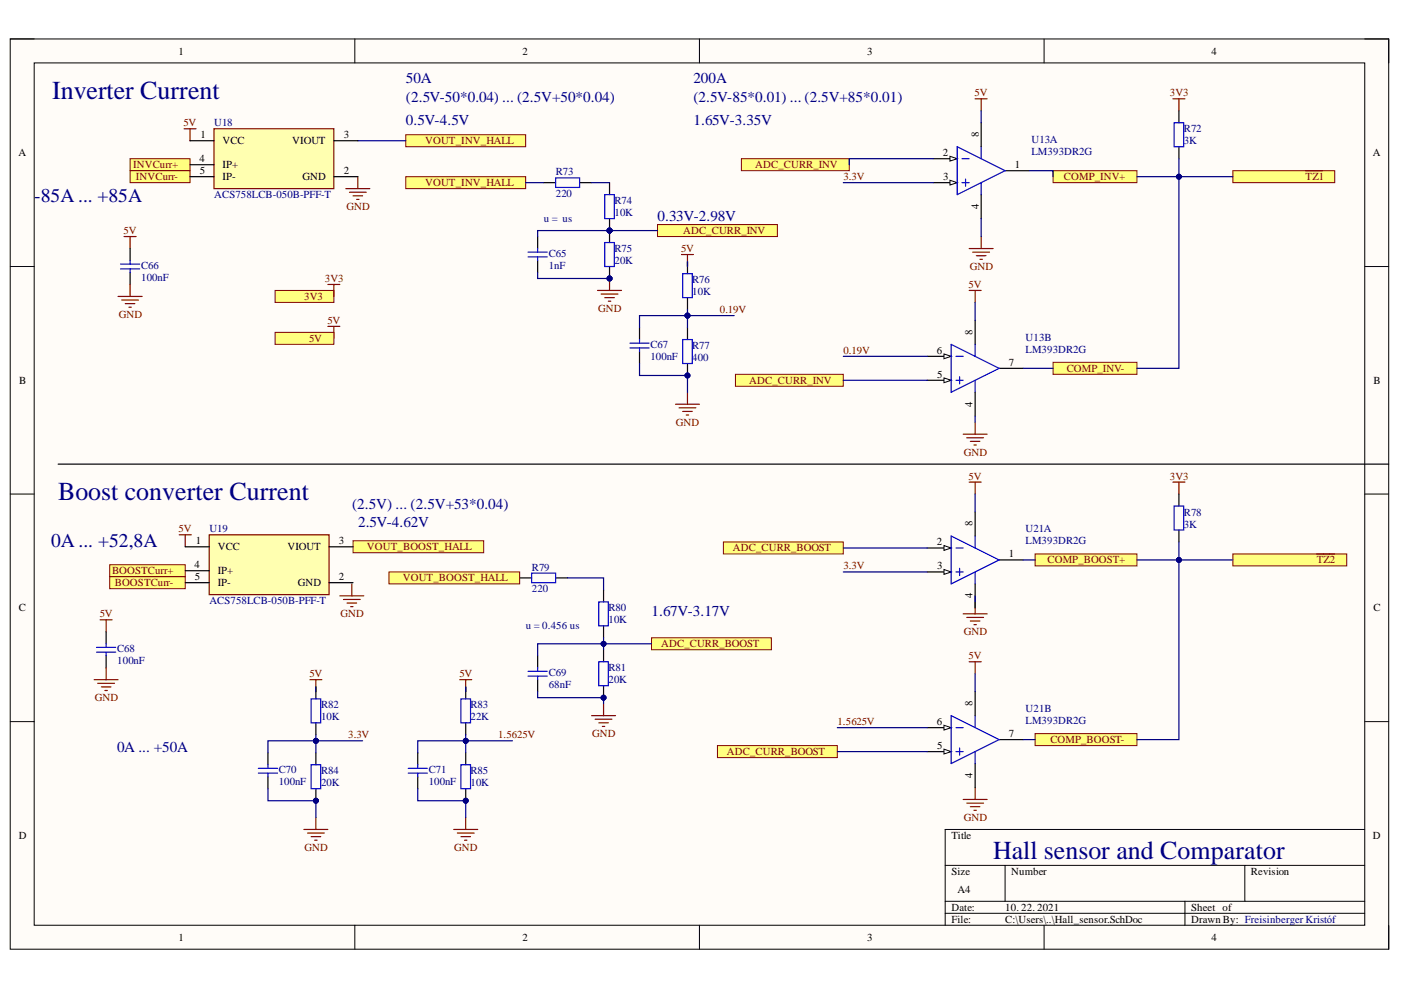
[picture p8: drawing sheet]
<svg xmlns="http://www.w3.org/2000/svg" width="297mm" height="210mm" viewBox="0 0 297 210" stroke-linecap="round" stroke-linejoin="round" font-family="sans-serif">
<defs><g id="words">
<g font-size="5.5" fill="#000080">
<text x="11.1" y="21">Inverter Current</text>
<text x="12.3" y="106.1">Boost converter Current</text>
<text x="210.6" y="182.2">Hall sensor and Comparator</text>
</g>
<g font-size="4.1" fill="#000080">
<text x="7.3" y="42.9">-85A ... +85A</text>
<text x="10.8" y="116">0A ... +52,8A</text>
</g>
<g font-size="3.2" fill="#000080">
<text x="86.1" y="17.6">50A</text>
<text x="147" y="17.6">200A</text>
<text x="86.1" y="21.5">(2.5V-50*0.04) ... (2.5V+50*0.04)</text>
<text x="147" y="21.5">(2.5V-85*0.01) ... (2.5V+85*0.01)</text>
<text x="86.1" y="26.6">0.5V-4.5V</text>
<text x="147" y="26.6">1.65V-3.35V</text>
<text x="139.4" y="46.9">0.33V-2.98V</text>
<text x="74.7" y="107.9">(2.5V) ... (2.5V+53*0.04)</text>
<text x="75.9" y="111.7">2.5V-4.62V</text>
<text x="138.1" y="130.7">1.67V-3.17V</text>
<text x="24.9" y="159.4">0A ... +50A</text>
</g>
<g font-size="2.3">
<text x="37.9" y="11.6">1</text>
<text x="110.8" y="11.6">2</text>
<text x="183.9" y="11.6">3</text>
<text x="256.9" y="11.6">4</text>
<text x="42.5" y="29.3">1</text>
<text x="72.9" y="29.3">3</text>
<text x="207.6" y="29.1" transform="rotate(-90 207.6 29.1)">8</text>
<text x="3.9" y="33.1">A</text>
<text x="42.3" y="34.4">4</text>
<text x="47.2" y="30.6">VCC</text>
<text x="47.2" y="35.6">IP+</text>
<text x="62" y="30.6">VIOUT</text>
<text x="199.9" y="33.1">2</text>
<text x="215.2" y="35.6">1</text>
<text x="291.1" y="33.1">A</text>
<text x="42.4" y="36.9">5</text>
<text x="47.2" y="38.2">IP-</text>
<text x="64.2" y="38.2">GND</text>
<text x="72.9" y="36.9">2</text>
<text x="200" y="38.2">3</text>
<text x="207.6" y="44.3" transform="rotate(-90 207.6 44.3)">4</text>
<text x="206.2" y="71" transform="rotate(-90 206.2 71)">8</text>
<text x="198.6" y="75">6</text>
<text x="213.9" y="77.5">7</text>
<text x="4.1" y="81.3">B</text>
<text x="198.7" y="80.1">5</text>
<text x="291.2" y="81.3">B</text>
<text x="206.2" y="86.2" transform="rotate(-90 206.2 86.2)">4</text>
<text x="206.2" y="111.6" transform="rotate(-90 206.2 111.6)">8</text>
<text x="41.5" y="115.4">1</text>
<text x="46.2" y="116.7">VCC</text>
<text x="61" y="116.7">VIOUT</text>
<text x="71.9" y="115.4">3</text>
<text x="198.6" y="115.7">2</text>
<text x="213.9" y="118.2">1</text>
<text x="41.3" y="120.5">4</text>
<text x="41.3" y="123">5</text>
<text x="46.2" y="121.7">IP+</text>
<text x="46.2" y="124.3">IP-</text>
<text x="63.2" y="124.3">GND</text>
<text x="71.9" y="123">2</text>
<text x="198.7" y="120.7">3</text>
<text x="4" y="129.6">C</text>
<text x="206.2" y="126.9" transform="rotate(-90 206.2 126.9)">4</text>
<text x="291.2" y="129.6">C</text>
<text x="206.2" y="149.7" transform="rotate(-90 206.2 149.7)">8</text>
<text x="198.6" y="153.8">6</text>
<text x="198.7" y="158.8">5</text>
<text x="213.9" y="156.3">7</text>
<text x="206.2" y="165" transform="rotate(-90 206.2 165)">4</text>
<text x="4" y="177.8">D</text>
<text x="201.7" y="177.8">Title</text>
<text x="291.1" y="177.8">D</text>
<text x="201.7" y="185.5">Size</text>
<text x="214.4" y="185.5">Number</text>
<text x="265.2" y="185.5">Revision</text>
<text x="203" y="189.3">A4</text>
<text x="201.7" y="193.1">Date:</text>
<text x="201.7" y="195.7">File:</text>
<text x="213.1" y="193.1">10. 22. 2021</text>
<text x="213.1" y="195.7">C:\Users\..\Hall_sensor.SchDoc</text>
<text x="252.5" y="193.1">Sheet of</text>
<text x="252.5" y="195.7">Drawn By: Freisinberger Kristóf</text>
<text x="37.9" y="199.5">1</text>
<text x="110.8" y="199.5">2</text>
<text x="183.9" y="199.5">3</text>
<text x="256.9" y="199.5">4</text>
</g>
<g font-size="2.3" fill="#800000">
<text x="206.6" y="20.4">5V</text>
<text x="248.1" y="20.4">3V3</text>
<text x="38.9" y="26.8">5V</text>
<text x="28.2" y="35.6">INVCurr+</text>
<text x="90.1" y="30.6">VOUT_INV_HALL</text>
<text x="160.1" y="35.6">ADC_CURR_INV</text>
<text x="28.8" y="38.2">INVCurr-</text>
<text x="90.1" y="39.4">VOUT_INV_HALL</text>
<text x="178.8" y="38.2">3.3V</text>
<text x="225.6" y="38.2">COMP_INV+</text>
<text x="276.8" y="38.2">TZ1</text>
<text x="73.5" y="44.5">GND</text>
<text x="26.2" y="49.7">5V</text>
<text x="144.4" y="53.5">5V</text>
<text x="144.8" y="49.7">ADC_CURR_INV</text>
<text x="68.9" y="59.8">3V3</text>
<text x="205.6" y="57.3">GND</text>
<text x="64.5" y="63.6">3V3</text>
<text x="205.4" y="61.1">5V</text>
<text x="25.2" y="67.4">GND</text>
<text x="69.4" y="68.7">5V</text>
<text x="126.8" y="66.1">GND</text>
<text x="152.6" y="66.4">0.19V</text>
<text x="65.5" y="72.5">5V</text>
<text x="178.8" y="75">0.19V</text>
<text x="158.9" y="81.3">ADC_CURR_INV</text>
<text x="226.2" y="78.8">COMP_INV-</text>
<text x="143.3" y="90.2">GND</text>
<text x="204.3" y="96.6">GND</text>
<text x="205.4" y="101.7">5V</text>
<text x="248.1" y="101.7">3V3</text>
<text x="37.9" y="112.9">5V</text>
<text x="77.8" y="116.7">VOUT_BOOST_HALL</text>
<text x="155.4" y="116.9">ADC_CURR_BOOST</text>
<text x="222.1" y="119.5">COMP_BOOST+</text>
<text x="279.2" y="119.5">TZ2</text>
<text x="23.8" y="121.7">BOOSTCurr+</text>
<text x="24.3" y="124.3">BOOSTCurr-</text>
<text x="85.4" y="123.3">VOUT_BOOST_HALL</text>
<text x="178.8" y="120.7">3.3V</text>
<text x="21.1" y="130.9">5V</text>
<text x="72.2" y="130.9">GND</text>
<text x="140.2" y="137.3">ADC_CURR_BOOST</text>
<text x="204.3" y="134.7">GND</text>
<text x="65.6" y="143.6">5V</text>
<text x="97.4" y="143.6">5V</text>
<text x="205.4" y="139.8">5V</text>
<text x="20.1" y="148.7">GND</text>
<text x="177.5" y="153.8">1.5625V</text>
<text x="73.8" y="156.5">3.3V</text>
<text x="105.6" y="156.5">1.5625V</text>
<text x="125.6" y="156.3">GND</text>
<text x="154.1" y="160.1">ADC_CURR_BOOST</text>
<text x="222.7" y="157.6">COMP_BOOST-</text>
<text x="204.3" y="174">GND</text>
<text x="64.6" y="180.4">GND</text>
<text x="96.3" y="180.4">GND</text>
</g>
<g font-size="2.3" fill="#000080">
<text x="45.4" y="26.8">U18</text>
<text x="251" y="28">R72</text>
<text x="218.7" y="30.3">U13A</text>
<text x="218.7" y="32.9">LM393DR2G</text>
<text x="251" y="30.6">3K</text>
<text x="45.4" y="42">ACS758LCB-050B-PFF-T</text>
<text x="117.9" y="41.7">220</text>
<text x="117.9" y="37.2">R73</text>
<text x="115.3" y="47">u = us</text>
<text x="130.3" y="45.8">10K</text>
<text x="130.3" y="43.2">R74</text>
<text x="130.3" y="53.5">R75</text>
<text x="29.9" y="59.6">100nF</text>
<text x="29.9" y="57">C66</text>
<text x="116.3" y="57">1nF</text>
<text x="116.3" y="54.5">C65</text>
<text x="130.3" y="56">20K</text>
<text x="146.8" y="62.6">10K</text>
<text x="146.8" y="60.1">R76</text>
<text x="137.9" y="76.3">100nF</text>
<text x="137.9" y="73.7">C67</text>
<text x="146.8" y="76.5">400</text>
<text x="146.8" y="74">R77</text>
<text x="217.5" y="72.2">U13B</text>
<text x="217.5" y="74.8">LM393DR2G</text>
<text x="44.4" y="112.9">U19</text>
<text x="217.5" y="112.9">U21A</text>
<text x="251" y="111.8">3K</text>
<text x="251" y="109.3">R78</text>
<text x="217.5" y="115.4">LM393DR2G</text>
<text x="112.8" y="125.5">220</text>
<text x="112.8" y="121">R79</text>
<text x="44.4" y="128.1">ACS758LCB-050B-PFF-T</text>
<text x="129" y="129.6">R80</text>
<text x="111.5" y="133.4">u = 0.456 us</text>
<text x="129" y="132.1">10K</text>
<text x="24.9" y="140.8">100nF</text>
<text x="24.9" y="138.3">C68</text>
<text x="116.3" y="143.4">C69</text>
<text x="129" y="142.3">R81</text>
<text x="116.3" y="145.9">68nF</text>
<text x="129" y="144.9">20K</text>
<text x="68.1" y="152.7">10K</text>
<text x="68.1" y="150.2">R82</text>
<text x="99.8" y="152.7">22K</text>
<text x="99.8" y="150.2">R83</text>
<text x="217.5" y="151">U21B</text>
<text x="217.5" y="153.5">LM393DR2G</text>
<text x="59.1" y="166.4">100nF</text>
<text x="59.1" y="163.9">C70</text>
<text x="68.1" y="166.7">20K</text>
<text x="68.1" y="164.1">R84</text>
<text x="90.9" y="166.4">100nF</text>
<text x="90.9" y="163.9">C71</text>
<text x="99.8" y="166.7">10K</text>
<text x="99.8" y="164.1">R85</text>
</g>
</g></defs>
<path d="M2.2 8.3h292.2v193h-292.2z" fill-rule="evenodd" fill="#fffcf8"/>
<path d="M2.2 8.3h292.2v193h-292.2z" fill="none" stroke="#000" stroke-width=".21"/>
<path d="M7.2 13.3h282.2v182.9h-282.2z" fill-rule="evenodd" fill="#fffcf8"/>
<g fill="none" stroke="#000" stroke-width=".21">
<path d="M2.2 8.3h5M7.2 13.3h282.2v182.9h-282.2zM75.2 8.3v5M148.3 8.3v5M221.4 8.3v5M289.4 8.3h5v5M2.2 56.5h5M289.4 56.5h5M2.2 104.8h5M289.4 104.8h5M2.2 153h5M289.4 153h5"/>
<path d="M289.4 175.9h-89v20.3M75.2 196.2v5.1M148.3 196.2v5.1M200.4 183.5h89M200.4 191.1h89M200.4 193.6h89M213.1 183.5v7.6M221.4 196.2v5.1M251.2 191.1v5.1M263.9 183.5v7.6M294.4 196.2v5.1"/>
</g>
<g fill="none" stroke="#800000" stroke-width=".25">
<path d="M205.5 52.7h5.1M206.2 53.5h3.6M207 54.2h2M207.8 55h.5M208 50.2v2.5M205.5 61.6h2.5M206.7 61.6v2.5M204.2 92.1h5.1M205 92.8h3.5M205.7 93.6h2.1M206.5 94.3h.5M206.7 89.5v2.6"/>
<path d="M205.5 102.2h2.5M206.7 102.2v2.6M204.2 130.1h5.1M205 130.9h3.5M205.7 131.7h2.1M206.5 132.4h.5M206.7 127.6v2.5"/>
</g>
<path d="M223.3 36.2h17.8v2.5h-17.8z" fill-rule="evenodd" fill="#ffff80"/>
<path d="M223.3 36.2h17.8v2.5h-17.8z" fill="none" stroke="#800000" stroke-width=".21"/>
<path d="M223.3 76.8h17.8v2.6h-17.8z" fill-rule="evenodd" fill="#ffff80"/>
<path d="M223.3 76.8h17.8v2.6h-17.8z" fill="none" stroke="#800000" stroke-width=".21"/>
<path d="M219.5 117.5h21.6v2.5h-21.6z" fill-rule="evenodd" fill="#ffff80"/>
<path d="M219.5 117.5h21.6v2.5h-21.6z" fill="none" stroke="#800000" stroke-width=".21"/>
<path d="M39 27.3h2.6M40.3 27.3v2.5" fill="none" stroke="#800000" stroke-width=".25"/>
<path d="M27.6 33.6h12.7v2.6h-12.7z" fill-rule="evenodd" fill="#ffff80"/>
<path d="M27.6 33.6h12.7v2.6h-12.7z" fill="none" stroke="#800000" stroke-width=".21"/>
<path d="M27.6 36.2h12.7v2.5h-12.7z" fill-rule="evenodd" fill="#ffff80"/>
<path d="M27.6 36.2h12.7v2.5h-12.7z" fill="none" stroke="#800000" stroke-width=".21"/>
<path d="M23.3 119.7h16v2.6h-16z" fill-rule="evenodd" fill="#ffff80"/>
<path d="M23.3 119.7h16v2.6h-16z" fill="none" stroke="#800000" stroke-width=".21"/>
<path d="M23.3 122.3h16v2.5h-16z" fill-rule="evenodd" fill="#ffff80"/>
<path d="M23.3 122.3h16v2.5h-16z" fill="none" stroke="#800000" stroke-width=".21"/>
<g fill="none" stroke="#800000" stroke-width=".25">
<path d="M73.3 40h5.1M75.9 37.5v2.5M206.7 21h2.6M208 21v2.5M248.7 21h2.5M250 21v2.5M74.1 40.8h3.5M74.9 41.5h2M75.6 42.3h.5M38 113.4h2.5M39.3 113.4v2.5M72.1 126.3h5"/>
<path d="M72.8 127.1h3.6M73.6 127.9h2M74.3 128.6h.6M74.6 123.8v2.5M125.4 151.7h5.1M126.2 152.5h3.5M127 153.3h2M127.7 154h.5M128 149.2v2.5"/>
</g>
<path d="M250 23.5v2.5M250 31.1v2.5M110.2 122.5h2.5M114 139v2.6M117.8 122.5h2.5M114 144.1v2.6" fill="none" stroke="#000" stroke-width=".25"/>
<path d="M248.9 26h2.1v5.1h-2.1zM112.7 121.5h5.1v2h-5.1zM112 143.4h4M112 142.3h4M114 141.6v.7M114 143.4v.7" fill="none" stroke="#00f" stroke-width=".25"/>
<path d="M261.4 36.2h21.6v2.5h-21.6z" fill-rule="evenodd" fill="#ffff80"/>
<path d="M261.4 36.2h21.6v2.5h-21.6z" fill="none" stroke="#800000" stroke-width=".21"/>
<path d="M276.8 36.2h3.7M205.5 140.3h2.5M206.7 140.3v2.6M204.2 169.5h5.1M205 170.3h3.5M205.7 171h2.1M206.5 171.8h.5M206.7 167v2.5" fill="none" stroke="#800000" stroke-width=".25"/>
<path d="M219.5 155.5h21.6v2.6h-21.6z" fill-rule="evenodd" fill="#ffff80"/>
<path d="M219.5 155.5h21.6v2.6h-21.6z" fill="none" stroke="#800000" stroke-width=".21"/>
<path d="M248.7 102.2h2.5M250 102.2v2.6" fill="none" stroke="#800000" stroke-width=".25"/>
<path d="M250 104.8v2.5M250 112.4v2.5" fill="none" stroke="#000" stroke-width=".25"/>
<path d="M248.9 107.3h2.1v5.1h-2.1z" fill="none" stroke="#00f" stroke-width=".25"/>
<path d="M261.4 117.5h24.1v2.5h-24.1z" fill-rule="evenodd" fill="#ffff80"/>
<path d="M261.4 117.5h24.1v2.5h-24.1z" fill="none" stroke="#800000" stroke-width=".21"/>
<path d="M26.3 50.2h2.6M27.6 50.2v2.5M25 62.9h5.1M25.8 63.6h3.6M26.6 64.4h2M27.3 65.1h.5M27.6 60.3v2.6M279.1 117.5h3.9" fill="none" stroke="#800000" stroke-width=".25"/>
<path d="M27.6 52.7v2.5M27.6 57.8v2.5" fill="none" stroke="#000" stroke-width=".25"/>
<path d="M25.5 57h4.1M25.5 56h4.1M27.6 55.2v.8M27.6 57v.8" fill="none" stroke="#00f" stroke-width=".25"/>
<path d="M138.1 135.2h25.4v2.6h-25.4z" fill-rule="evenodd" fill="#ffff80"/>
<path d="M138.1 135.2h25.4v2.6h-25.4z" fill="none" stroke="#800000" stroke-width=".21"/>
<path d="M145.8 55.5v2.5M145.8 63.1v2.5" fill="none" stroke="#000" stroke-width=".25"/>
<path d="M144.7 58h2.1v5.1h-2.1z" fill="none" stroke="#00f" stroke-width=".25"/>
<circle cx="145.8" cy="79.6" r=".51" fill="#000080"/>
<circle cx="145.8" cy="79.6" r=".51" fill="none" stroke="#000080" stroke-width=".21"/>
<path d="M145.8 77.1v2.5" fill="none" stroke="#000" stroke-width=".25"/>
<circle cx="145.8" cy="79.6" r=".51" fill="#000080"/>
<circle cx="145.8" cy="79.6" r=".51" fill="none" stroke="#000080" stroke-width=".21"/>
<path d="M135.6 69.5v2.5M135.6 74.5v2.6M145.8 69.5v2.5" fill="none" stroke="#000" stroke-width=".25"/>
<path d="M133.6 73.8h4M133.6 72.8h4M135.6 72v.8M135.6 73.8v.7M144.7 72h2.1v5.1h-2.1z" fill="none" stroke="#00f" stroke-width=".25"/>
<path d="M144.5 54h2.5M145.8 54v2.5M143.2 85.7h5.1M144 86.5h3.5M144.7 87.2h2.1M145.5 88h.5M145.8 83.2v2.5" fill="none" stroke="#800000" stroke-width=".25"/>
<path d="M152.1 158.1h25.4v2.5h-25.4z" fill-rule="evenodd" fill="#ffff80"/>
<path d="M152.1 158.1h25.4v2.5h-25.4z" fill="none" stroke="#800000" stroke-width=".21"/>
<path d="M155.9 79.4h22.9v2.5h-22.9z" fill-rule="evenodd" fill="#ffff80"/>
<path d="M155.9 79.4h22.9v2.5h-22.9z" fill="none" stroke="#800000" stroke-width=".21"/>
<path d="M12.3 98.4h282.1" fill="none" stroke="#000" stroke-width=".25"/>
<path d="M86 28.6h25.4v2.5h-25.4z" fill-rule="evenodd" fill="#ffff80"/>
<path d="M86 28.6h25.4v2.5h-25.4z" fill="none" stroke="#800000" stroke-width=".21"/>
<path d="M86 37.5h25.4v2.5h-25.4z" fill-rule="evenodd" fill="#ffff80"/>
<path d="M86 37.5h25.4v2.5h-25.4z" fill="none" stroke="#800000" stroke-width=".21"/>
<path d="M74.9 114.7h27.7v2.5h-27.7z" fill-rule="evenodd" fill="#ffff80"/>
<path d="M74.9 114.7h27.7v2.5h-27.7z" fill="none" stroke="#800000" stroke-width=".21"/>
<path d="M82.5 121.3h27.7v2.5h-27.7z" fill-rule="evenodd" fill="#ffff80"/>
<path d="M82.5 121.3h27.7v2.5h-27.7z" fill="none" stroke="#800000" stroke-width=".21"/>
<path d="M21.2 131.4h2.6M22.5 131.4v2.6M20 144.1h5M20.7 144.9h3.6M21.5 145.6h2M22.2 146.4h.6M22.5 141.6v2.5" fill="none" stroke="#800000" stroke-width=".25"/>
<path d="M22.5 134v2.5M22.5 139v2.6" fill="none" stroke="#000" stroke-width=".25"/>
<path d="M20.5 138.3h4M20.5 137.3h4M22.5 136.5v.8M22.5 138.3v.7" fill="none" stroke="#00f" stroke-width=".25"/>
<circle cx="129.2" cy="48.9" r=".51" fill="#000080"/>
<circle cx="129.2" cy="48.9" r=".51" fill="none" stroke="#000080" stroke-width=".21"/>
<circle cx="129.2" cy="59" r=".51" fill="#000080"/>
<circle cx="129.2" cy="59" r=".51" fill="none" stroke="#000080" stroke-width=".21"/>
<path d="M129.2 48.9v2.5" fill="none" stroke="#000" stroke-width=".25"/>
<circle cx="129.2" cy="48.9" r=".51" fill="#000080"/>
<circle cx="129.2" cy="48.9" r=".51" fill="none" stroke="#000080" stroke-width=".21"/>
<path d="M129.2 56.5v2.5" fill="none" stroke="#000" stroke-width=".25"/>
<circle cx="129.2" cy="59" r=".51" fill="#000080"/>
<circle cx="129.2" cy="59" r=".51" fill="none" stroke="#000080" stroke-width=".21"/>
<path d="M128.2 51.4h2.1v5.1h-2.1z" fill="none" stroke="#00f" stroke-width=".25"/>
<path d="M129.2 59v2.6M126.7 61.6h5.1M127.5 62.3h3.5M128.2 63.1h2.1M129 63.9h.5" fill="none" stroke="#800000" stroke-width=".25"/>
<circle cx="129.2" cy="59" r=".51" fill="#000080"/>
<circle cx="129.2" cy="59" r=".51" fill="none" stroke="#000080" stroke-width=".21"/>
<path d="M114 50.2v2.5M114 55.2v2.6" fill="none" stroke="#000" stroke-width=".25"/>
<path d="M112 54.5h4M112 53.5h4M114 52.7v.8M114 54.5v.7" fill="none" stroke="#00f" stroke-width=".25"/>
<path d="M139.4 47.6h25.4v2.6h-25.4z" fill-rule="evenodd" fill="#ffff80"/>
<path d="M139.4 47.6h25.4v2.6h-25.4z" fill="none" stroke="#800000" stroke-width=".21"/>
<circle cx="129.2" cy="48.9" r=".51" fill="#000080"/>
<circle cx="129.2" cy="48.9" r=".51" fill="none" stroke="#000080" stroke-width=".21"/>
<path d="M129.2 46.3v2.6" fill="none" stroke="#000" stroke-width=".25"/>
<circle cx="129.2" cy="48.9" r=".51" fill="#000080"/>
<circle cx="129.2" cy="48.9" r=".51" fill="none" stroke="#000080" stroke-width=".21"/>
<path d="M115.3 38.7h2.5M122.9 38.7h2.5M129.2 38.7v2.6" fill="none" stroke="#000" stroke-width=".25"/>
<path d="M117.8 37.7h5.1v2h-5.1zM128.2 41.3h2.1v5h-2.1z" fill="none" stroke="#00f" stroke-width=".25"/>
<circle cx="128" cy="147.9" r=".51" fill="#000080"/>
<circle cx="128" cy="147.9" r=".51" fill="none" stroke="#000080" stroke-width=".21"/>
<path d="M128 145.4v2.5" fill="none" stroke="#000" stroke-width=".25"/>
<circle cx="128" cy="147.9" r=".51" fill="#000080"/>
<circle cx="128" cy="147.9" r=".51" fill="none" stroke="#000080" stroke-width=".21"/>
<path d="M128 125.1v2.5M128 132.7v2.5M128 137.8v2.5" fill="none" stroke="#000" stroke-width=".25"/>
<path d="M127 127.6h2v5.1h-2zM127 140.3h2v5.1h-2z" fill="none" stroke="#00f" stroke-width=".25"/>
<path d="M153.4 114.9h25.4v2.6h-25.4z" fill-rule="evenodd" fill="#ffff80"/>
<path d="M153.4 114.9h25.4v2.6h-25.4z" fill="none" stroke="#800000" stroke-width=".21"/>
<path d="M157.2 33.6h22.9v2.6h-22.9z" fill-rule="evenodd" fill="#ffff80"/>
<path d="M157.2 33.6h22.9v2.6h-22.9z" fill="none" stroke="#800000" stroke-width=".21"/>
<path d="M67 145.6v2.6M67 153.3v2.5" fill="none" stroke="#000" stroke-width=".25"/>
<path d="M66 148.2h2v5.1h-2z" fill="none" stroke="#00f" stroke-width=".25"/>
<circle cx="67" cy="169.8" r=".51" fill="#000080"/>
<circle cx="67" cy="169.8" r=".51" fill="none" stroke="#000080" stroke-width=".21"/>
<path d="M67 167.2v2.6" fill="none" stroke="#000" stroke-width=".25"/>
<circle cx="67" cy="169.8" r=".51" fill="#000080"/>
<circle cx="67" cy="169.8" r=".51" fill="none" stroke="#000080" stroke-width=".21"/>
<path d="M56.8 159.6v2.5M67 159.6v2.5M98.7 145.6v2.6M98.7 153.3v2.5M56.8 164.7v2.5" fill="none" stroke="#000" stroke-width=".25"/>
<path d="M97.7 148.2h2.1v5.1h-2.1zM54.8 163.9h4M54.8 162.9h4M56.8 162.1v.8M56.8 163.9v.8M66 162.1h2v5.1h-2z" fill="none" stroke="#00f" stroke-width=".25"/>
<path d="M65.7 144.1h2.5M67 144.1v2.6M64.4 175.9h5.1M65.2 176.6h3.6M66 177.4h2M66.7 178.1h.5M67 173.3v2.6" fill="none" stroke="#800000" stroke-width=".25"/>
<circle cx="98.7" cy="169.8" r=".51" fill="#000080"/>
<circle cx="98.7" cy="169.8" r=".51" fill="none" stroke="#000080" stroke-width=".21"/>
<path d="M98.7 167.2v2.6" fill="none" stroke="#000" stroke-width=".25"/>
<circle cx="98.7" cy="169.8" r=".51" fill="#000080"/>
<circle cx="98.7" cy="169.8" r=".51" fill="none" stroke="#000080" stroke-width=".21"/>
<path d="M196.6 116.2h5.1M211.8 118.7h5.1M88.6 159.6v2.5M98.7 159.6v2.5M88.6 164.7v2.5" fill="none" stroke="#000" stroke-width=".25"/>
<path d="M86.5 163.9h4.1M86.5 162.9h4.1M88.6 162.1v.8M88.6 163.9v.8M97.7 162.1h2.1v5.1h-2.1z" fill="none" stroke="#00f" stroke-width=".25"/>
<path d="M97.5 144.1h2.5M98.7 144.1v2.6M96.2 175.9h5.1M97 176.6h3.5M97.7 177.4h2.1M98.5 178.1h.5M98.7 173.3v2.6" fill="none" stroke="#800000" stroke-width=".25"/>
<path d="M200.1 115.7l1.6 .5-1.6 .5z" fill="#f8fcff"/>
<path d="M200.1 115.7l1.6 .5-1.6 .5z" fill="none" stroke="#000" stroke-width=".21"/>
<path d="M196.6 121.3h5.1" fill="none" stroke="#000" stroke-width=".25"/>
<path d="M200.1 120.8l1.6 .5-1.6 .5z" fill="#f8fcff"/>
<path d="M200.1 120.8l1.6 .5-1.6 .5z" fill="none" stroke="#000" stroke-width=".21"/>
<path d="M201.7 113.6l10.1 5.1-10.1 5.1zM202.7 116.2h1.5M206.7 113.6v2.6M202.7 121.3h1.5M203.5 120.5v1.5M206.7 121.3v2.5" fill="none" stroke="#00f" stroke-width=".25"/>
<path d="M206.7 108.6v5M206.7 123.8v5.1M196.6 159.4h5.1" fill="none" stroke="#000" stroke-width=".25"/>
<path d="M200.1 158.8l1.6 .6-1.6 .5z" fill="#f8fcff"/>
<path d="M200.1 158.8l1.6 .6-1.6 .5z" fill="none" stroke="#000" stroke-width=".21"/>
<path d="M196.6 154.3h5.1" fill="none" stroke="#000" stroke-width=".25"/>
<path d="M200.1 153.8l1.6 .5-1.6 .5z" fill="#f8fcff"/>
<path d="M200.1 153.8l1.6 .5-1.6 .5z" fill="none" stroke="#000" stroke-width=".21"/>
<path d="M206.7 146.7v5M211.8 156.8h5.1M206.7 161.9v5.1" fill="none" stroke="#000" stroke-width=".25"/>
<path d="M201.7 151.7l10.1 5.1-10.1 5.1zM202.7 154.3h1.5M202.7 159.4h1.5M203.5 158.6v1.5M206.7 151.7v2.6M206.7 159.4v2.5" fill="none" stroke="#00f" stroke-width=".25"/>
<path d="M58.3 61.6h12.5v2.5h-12.5z" fill-rule="evenodd" fill="#ffff80"/>
<path d="M58.3 61.6h12.5v2.5h-12.5z" fill="none" stroke="#800000" stroke-width=".21"/>
<path d="M69.5 60.3h2.6M69.5 69.2h2.6M70.8 60.3v2.6M70.8 69.2v2.5" fill="none" stroke="#800000" stroke-width=".25"/>
<path d="M58.3 70.5h12.5v2.5h-12.5z" fill-rule="evenodd" fill="#ffff80"/>
<path d="M58.3 70.5h12.5v2.5h-12.5z" fill="none" stroke="#800000" stroke-width=".21"/>
<path d="M197.9 33.6h5M213.1 36.2h5.1" fill="none" stroke="#000" stroke-width=".25"/>
<path d="M201.4 33.1l1.5 .5-1.5 .6z" fill="#f8fcff"/>
<path d="M201.4 33.1l1.5 .5-1.5 .6z" fill="none" stroke="#000" stroke-width=".21"/>
<path d="M197.9 38.7h5" fill="none" stroke="#000" stroke-width=".25"/>
<path d="M201.4 38.2l1.5 .5-1.5 .5z" fill="#f8fcff"/>
<path d="M201.4 38.2l1.5 .5-1.5 .5z" fill="none" stroke="#000" stroke-width=".21"/>
<path d="M202.9 31.1l10.2 5.1-10.2 5.1zM204 33.6h1.5M204 38.7h1.5M204.7 38v1.5M208 31.1v2.5M208 38.7v2.6" fill="none" stroke="#00f" stroke-width=".25"/>
<path d="M208 26v5.1M208 41.3v5.1M196.6 80.6h5.1" fill="none" stroke="#000" stroke-width=".25"/>
<path d="M200.1 80.1l1.6 .5-1.6 .5z" fill="#f8fcff"/>
<path d="M200.1 80.1l1.6 .5-1.6 .5z" fill="none" stroke="#000" stroke-width=".21"/>
<path d="M196.6 75.6h5.1" fill="none" stroke="#000" stroke-width=".25"/>
<path d="M200.1 75l1.6 .6-1.6 .5z" fill="#f8fcff"/>
<path d="M200.1 75l1.6 .6-1.6 .5z" fill="none" stroke="#000" stroke-width=".21"/>
<path d="M206.7 67.9v5.1M211.8 78.1h5.1M206.7 83.2v5" fill="none" stroke="#000" stroke-width=".25"/>
<path d="M201.7 73l10.1 5.1-10.1 5.1zM202.7 75.6h1.5M203.5 79.9v1.5M206.7 73v2.6M202.7 80.6h1.5M206.7 80.6v2.6" fill="none" stroke="#00f" stroke-width=".25"/>
<path d="M44.4 113.4h25.4v12.7h-25.4z" fill-rule="evenodd" fill="#ffffb0"/>
<path d="M44.4 113.4h25.4v12.7h-25.4z" fill="none" stroke="#800000" stroke-width=".25"/>
<path d="M39.3 115.9h5.1M69.8 115.9h5.1M39.3 121h5.1M39.3 123.5h5.1M69.8 123.5h5.1" fill="none" stroke="#000" stroke-width=".25"/>
<path d="M250 33.6v3.9" fill="none" stroke="#000080" stroke-width=".25"/>
<circle cx="250" cy="37.5" r=".51" fill="#000080"/>
<circle cx="250" cy="37.5" r=".51" fill="none" stroke="#000080" stroke-width=".21"/>
<path d="M56.8 167.2v2.6h10.2v3.5" fill="none" stroke="#000080" stroke-width=".25"/>
<circle cx="67" cy="169.8" r=".51" fill="#000080"/>
<circle cx="67" cy="169.8" r=".51" fill="none" stroke="#000080" stroke-width=".21"/>
<path d="M67 157.1h-10.2v2.5" fill="none" stroke="#000080" stroke-width=".25"/>
<circle cx="67" cy="157.1" r=".51" fill="#000080"/>
<circle cx="67" cy="157.1" r=".51" fill="none" stroke="#000080" stroke-width=".21"/>
<path d="M67 157.1h9.9" fill="none" stroke="#000080" stroke-width=".25"/>
<circle cx="67" cy="157.1" r=".51" fill="#000080"/>
<circle cx="67" cy="157.1" r=".51" fill="none" stroke="#000080" stroke-width=".21"/>
<path d="M75.9 29.8h10.1M88.6 167.2v2.6h10.1v3.5" fill="none" stroke="#000080" stroke-width=".25"/>
<circle cx="98.7" cy="169.8" r=".51" fill="#000080"/>
<circle cx="98.7" cy="169.8" r=".51" fill="none" stroke="#000080" stroke-width=".21"/>
<path d="M98.7 157.1h-10.1v2.5" fill="none" stroke="#000080" stroke-width=".25"/>
<circle cx="98.7" cy="157.1" r=".51" fill="#000080"/>
<circle cx="98.7" cy="157.1" r=".51" fill="none" stroke="#000080" stroke-width=".21"/>
<path d="M98.7 157.1h10" fill="none" stroke="#000080" stroke-width=".25"/>
<circle cx="98.7" cy="157.1" r=".51" fill="#000080"/>
<circle cx="98.7" cy="157.1" r=".51" fill="none" stroke="#000080" stroke-width=".21"/>
<path d="M111.4 38.7h3.9M114 146.7v1.2h14v1.3" fill="none" stroke="#000080" stroke-width=".25"/>
<circle cx="128" cy="147.9" r=".51" fill="#000080"/>
<circle cx="128" cy="147.9" r=".51" fill="none" stroke="#000080" stroke-width=".21"/>
<path d="M138.1 136.5h-24.1v2.5" fill="none" stroke="#000080" stroke-width=".25"/>
<circle cx="128" cy="136.5" r=".51" fill="#000080"/>
<circle cx="128" cy="136.5" r=".51" fill="none" stroke="#000080" stroke-width=".21"/>
<path d="M114 57.8v1.2h15.2" fill="none" stroke="#000080" stroke-width=".25"/>
<circle cx="129.2" cy="59" r=".51" fill="#000080"/>
<circle cx="129.2" cy="59" r=".51" fill="none" stroke="#000080" stroke-width=".21"/>
<path d="M129.2 48.9h-15.2v1.3" fill="none" stroke="#000080" stroke-width=".25"/>
<circle cx="129.2" cy="48.9" r=".51" fill="#000080"/>
<circle cx="129.2" cy="48.9" r=".51" fill="none" stroke="#000080" stroke-width=".21"/>
<path d="M125.4 38.7h3.8M129.2 48.9h10.2M120.3 122.5h7.7v2.6" fill="none" stroke="#000080" stroke-width=".25"/>
<circle cx="129.2" cy="48.9" r=".51" fill="#000080"/>
<circle cx="129.2" cy="48.9" r=".51" fill="none" stroke="#000080" stroke-width=".21"/>
<path d="M135.6 77.1v2.5h10.2v3.6" fill="none" stroke="#000080" stroke-width=".25"/>
<circle cx="145.8" cy="79.6" r=".51" fill="#000080"/>
<circle cx="145.8" cy="79.6" r=".51" fill="none" stroke="#000080" stroke-width=".21"/>
<path d="M145.8 66.9h-10.2v2.6" fill="none" stroke="#000080" stroke-width=".25"/>
<circle cx="145.8" cy="66.9" r=".51" fill="#000080"/>
<circle cx="145.8" cy="66.9" r=".51" fill="none" stroke="#000080" stroke-width=".21"/>
<path d="M145.8 66.9h9.9" fill="none" stroke="#000080" stroke-width=".25"/>
<circle cx="145.8" cy="66.9" r=".51" fill="#000080"/>
<circle cx="145.8" cy="66.9" r=".51" fill="none" stroke="#000080" stroke-width=".21"/>
<g fill="none" stroke="#000080" stroke-width=".25">
<path d="M178.8 38.7h19.1M197.9 33.6h-17.8v1.3M218.2 36.2h5.1v1.3M178.8 75.6h17.8M216.9 78.1h6.4M178.8 80.6h17.8M178.8 116.2h17.8M216.9 118.7h2.6M241.1 118.7h8.9v38.1h-8.9M178.8 121.3h17.8M177.5 159.4h19.1M177.5 154.3h19.1"/>
<path d="M216.9 156.8h2.6"/>
</g>
<circle cx="250" cy="118.7" r=".51" fill="#000080"/>
<circle cx="250" cy="118.7" r=".51" fill="none" stroke="#000080" stroke-width=".21"/>
<path d="M261.4 37.5h-11.4v40.6h-8.9" fill="none" stroke="#000080" stroke-width=".25"/>
<circle cx="250" cy="37.5" r=".51" fill="#000080"/>
<circle cx="250" cy="37.5" r=".51" fill="none" stroke="#000080" stroke-width=".21"/>
<path d="M241.1 37.5h8.9" fill="none" stroke="#000080" stroke-width=".25"/>
<circle cx="250" cy="37.5" r=".51" fill="#000080"/>
<circle cx="250" cy="37.5" r=".51" fill="none" stroke="#000080" stroke-width=".21"/>
<path d="M250 118.7h11.4" fill="none" stroke="#000080" stroke-width=".25"/>
<circle cx="250" cy="118.7" r=".51" fill="#000080"/>
<circle cx="250" cy="118.7" r=".51" fill="none" stroke="#000080" stroke-width=".21"/>
<path d="M67 157.1v2.5" fill="none" stroke="#000080" stroke-width=".25"/>
<circle cx="67" cy="157.1" r=".51" fill="#000080"/>
<circle cx="67" cy="157.1" r=".51" fill="none" stroke="#000080" stroke-width=".21"/>
<path d="M67 155.8v1.3" fill="none" stroke="#000080" stroke-width=".25"/>
<circle cx="67" cy="157.1" r=".51" fill="#000080"/>
<circle cx="67" cy="157.1" r=".51" fill="none" stroke="#000080" stroke-width=".21"/>
<path d="M67 145.6v1.1M98.7 157.1v2.5" fill="none" stroke="#000080" stroke-width=".25"/>
<circle cx="98.7" cy="157.1" r=".51" fill="#000080"/>
<circle cx="98.7" cy="157.1" r=".51" fill="none" stroke="#000080" stroke-width=".21"/>
<path d="M98.7 155.8v1.3" fill="none" stroke="#000080" stroke-width=".25"/>
<circle cx="98.7" cy="157.1" r=".51" fill="#000080"/>
<circle cx="98.7" cy="157.1" r=".51" fill="none" stroke="#000080" stroke-width=".21"/>
<path d="M128 136.5v1.3M98.7 145.6v1.1" fill="none" stroke="#000080" stroke-width=".25"/>
<circle cx="128" cy="136.5" r=".51" fill="#000080"/>
<circle cx="128" cy="136.5" r=".51" fill="none" stroke="#000080" stroke-width=".21"/>
<path d="M128 135.2v1.3" fill="none" stroke="#000080" stroke-width=".25"/>
<circle cx="128" cy="136.5" r=".51" fill="#000080"/>
<circle cx="128" cy="136.5" r=".51" fill="none" stroke="#000080" stroke-width=".21"/>
<path d="M145.8 66.9v2.6" fill="none" stroke="#000080" stroke-width=".25"/>
<circle cx="145.8" cy="66.9" r=".51" fill="#000080"/>
<circle cx="145.8" cy="66.9" r=".51" fill="none" stroke="#000080" stroke-width=".21"/>
<path d="M145.8 65.6v1.3" fill="none" stroke="#000080" stroke-width=".25"/>
<circle cx="145.8" cy="66.9" r=".51" fill="#000080"/>
<circle cx="145.8" cy="66.9" r=".51" fill="none" stroke="#000080" stroke-width=".21"/>
<path d="M208 23.5v2.5M145.8 55.5v1M208 46.4v3.8M206.7 64.1v3.8M206.7 88.2v1.3M206.7 104.8v3.8M250 114.9v3.8M206.7 126.3v1.3M206.7 142.9v3.8" fill="none" stroke="#000080" stroke-width=".25"/>
<circle cx="250" cy="118.7" r=".51" fill="#000080"/>
<circle cx="250" cy="118.7" r=".51" fill="none" stroke="#000080" stroke-width=".21"/>
<path d="M45.4 27.3h25.4v12.7h-25.4z" fill-rule="evenodd" fill="#ffffb0"/>
<path d="M45.4 27.3h25.4v12.7h-25.4z" fill="none" stroke="#800000" stroke-width=".25"/>
<path d="M40.3 29.8h5.1M40.3 34.9h5.1M40.3 37.5h5.1M70.8 29.8h5.1M70.8 37.5h5.1" fill="none" stroke="#000" stroke-width=".25"/>
<use href="#words"/>
</svg>
